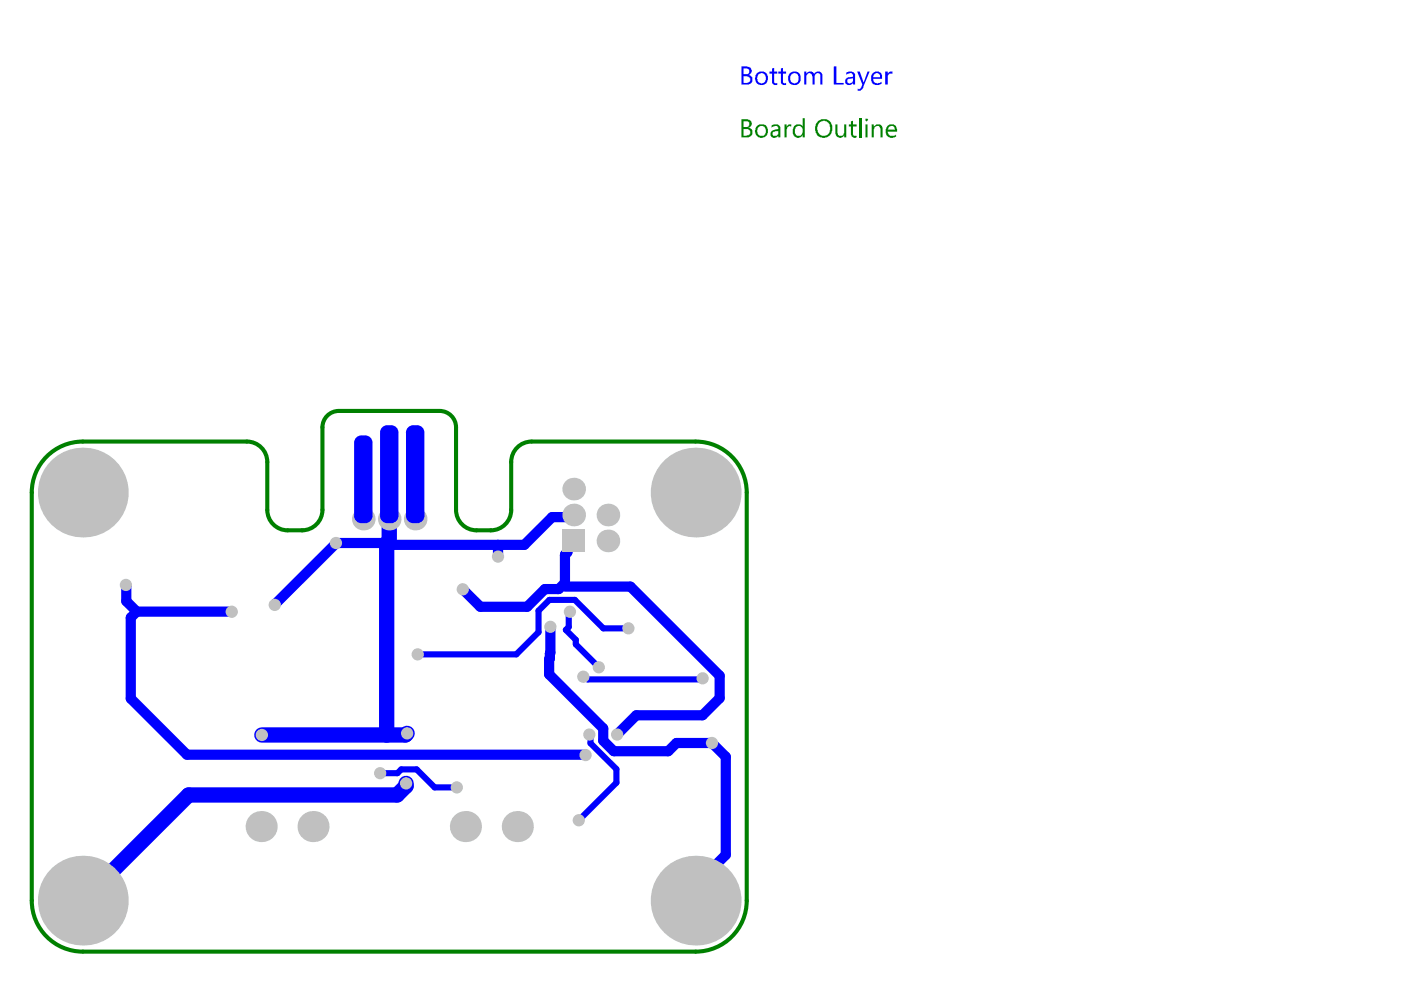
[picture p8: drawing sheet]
<svg xmlns="http://www.w3.org/2000/svg" width="297mm" height="210mm" viewBox="0 0 297 210" stroke-linecap="round" stroke-linejoin="round" font-family="sans-serif">
<path d="M17.5 93.6h34.8M56.7 97.9v10.2M68.4 90.6v17.5M71.8 87.1h21.4M96.7 90.6v17.5M108.4 97.9v10.2M112.7 93.6h34.8M6.7 104.4v86.6M61 112.4h3.2M101 112.4h3.1M158.3 104.5v86.5M17.6 201.8h129.9" fill="none" stroke="#008000" stroke-width=".87"/>
<g fill="#008000">
<path d="M166.3 26.4h.5v.5l.1-.1a.62 .62 0 0 1 .9-.4v.4h-.1a.31 .31 0 0 0-.4-.1 .31 .31 0 0 0-.2 .2l-.2 .1-.1 .4v1.7h-.5z"/>
<path d="M177.1 26.4h.5v1.6a.68 .68 0 0 0 .5 .8 .68 .68 0 0 0 .8-.4l.1-2h.4v2.7h-.4v-.4l-.1 .1a.89 .89 0 0 1-1 .4 .89 .89 0 0 1-.7-.7h-.1z"/>
<path d="M180.4 25.7l.5-.1v.8h.7v.4h-.7v1.8l.1 .2h.6v.3a.83 .83 0 0 1-1.2-.7v-1.6h-.4v-.4h.4z"/>
<path d="M157.6 25.7v1.2h.5a.62 .62 0 0 0 .8-.5 .62 .62 0 0 0-.7-.7zM157.6 27.4v1.4h.7v-.1a.59 .59 0 0 0 .8-.3l-.1-.8-.4-.2zM157.2 25.3h1.1a.94 .94 0 0 1 1 .6 .94 .94 0 0 1-.4 1.1l-.2 .1a.86 .86 0 0 1 .8 1.3l-.3 .5-.5 .2h-1.5z"/>
<path d="M160.7 27l-.1 .4a1.04 1.04 0 0 0 .2 1.1 1.04 1.04 0 0 0 1.1 .3 1.33 1.33 0 0 0 0-2l-.7-.1zM160.3 26.9a1.42 1.42 0 0 1 2-.3 1.42 1.42 0 0 1 .3 2 1.42 1.42 0 0 1-2 .3 1.54 1.54 0 0 1-.4-1.6z"/>
<path d="M163.8 28.1a.58 .58 0 0 0 .3 .7 .58 .58 0 0 0 .7-.1v-.1a.57 .57 0 0 0 .2-.8h-.6zM163.6 26.6a1.1 1.1 0 0 1 1.2-.2 1.1 1.1 0 0 1 .7 1v1.7h-.5v-.4a.86 .86 0 0 1-1.2 .4 .86 .86 0 0 1-.3-1.2l.4-.3 1.1-.2v-.3a.59 .59 0 0 0-1-.3l-.4 .2z"/>
<path d="M168.3 26.8a1.21 1.21 0 0 1 1.9 0v-1.7h.4v4h-.4v-.4a1.22 1.22 0 0 1-1.6 .3 1.22 1.22 0 0 1-.5-1.5zM168.6 27a1.65 1.65 0 0 0 .3 1.7 .88 .88 0 0 0 1.3-.8v-.4a.77 .77 0 0 0-.6-.8 .77 .77 0 0 0-.8 .3z"/>
<path d="M173.5 26.3a2.12 2.12 0 0 0 .5 2.4 1.44 1.44 0 0 0 2-1.6 1.38 1.38 0 0 0-.9-1.4 1.38 1.38 0 0 0-1.6 .6zM173.4 25.7a1.89 1.89 0 0 1 2.2-.2 1.89 1.89 0 0 1 .9 2.1 1.84 1.84 0 0 1-2.2 1.6 1.84 1.84 0 0 1-1.5-2.2l.1-.6z"/>
</g>
<path d="M182.4 25.1v4" fill="none" stroke="#008000" stroke-width=".44"/>
<g fill="#008000">
<path d="M184.8 26.4h.5v.4a1.02 1.02 0 0 1 1-.4 1.02 1.02 0 0 1 .8 .9v1.8h-.4v-1.5a.68 .68 0 0 0-.5-.9 .68 .68 0 0 0-.8 .7h-.1v1.7h-.5z"/>
<path d="M183.5 25.2a.32 .32 0 0 1 .4 0 .32 .32 0 0 1 0 .4 .32 .32 0 0 1-.4 0 .32 .32 0 0 1 0-.4zM183.5 26.4h.4v2.7h-.4z"/>
<path d="M188.4 26.9l-.2 .6h1.6l-.1-.2a.61 .61 0 0 0-.5-.6 .61 .61 0 0 0-.6 .2zM188.1 26.7a1.2 1.2 0 0 1 1.4-.3 1.2 1.2 0 0 1 .7 1.2v.3h-2v.1a1.06 1.06 0 0 0 1.8 .6v.3a1.33 1.33 0 0 1-1.6 .2 1.33 1.33 0 0 1-.6-1.5z"/>
</g>
<path d="M17.6 93.6a10.8 10.8 0 0 0-10.9 10.8M52.3 93.6a4.3 4.3 0 0 1 4.4 4.3M71.8 87.1a3.5 3.5 0 0 0-3.4 3.5M93.2 87.1a3.5 3.5 0 0 1 3.5 3.5M112.7 93.6a4.3 4.3 0 0 0-4.3 4.3M147.5 93.6a10.8 10.8 0 0 1 10.8 10.8M56.7 108.1a4.3 4.3 0 0 0 4.3 4.3M68.4 108.1a4.3 4.3 0 0 1-4.4 4.3M96.7 108.1a4.3 4.3 0 0 0 4.3 4.3M108.4 108.1a4.3 4.3 0 0 1-4.3 4.3M6.7 191a10.8 10.8 0 0 0 10.9 10.8M158.3 191a10.8 10.8 0 0 1-10.8 10.8" fill="none" stroke="#008000" stroke-width=".87"/>
<g fill="none" stroke="#00f" stroke-width="2.2">
<path d="M82.3 114.8l-.3 .3h-10.8l-12.9 13.2M82.5 114.6l-.2 .2M105.6 115.5v2.5M121.6 114.7l-1.3 1.3v1.1l-.5 .5v6l-1.3 1.3h-3l-3.7 3.8h-10l-3.7-3.8M121.6 109.2l-.4 .4h-4.1l-5.9 5.9h-28.1l-.8-.7M26.7 124l.1 3.5 2.2 2.2M29 129.7l-1.3 1.2v17.2l11.9 11.9 84.6 .1M29 129.7h.1M29 129.7h20.1M49.1 129.7h.1M116.7 132.9v5.5l-.1 1.2-.2 .2v3.2l11.5 11.4v2.6l2.2 2.3h11.6l1.7-1.8h7.6l2.9 3v20.8l-6.4 6.3v3.4M119.8 124.4h13.9l18.9 18.9v4.7l-3.7 3.7h-14l-4.1 4"/>
<path d="M130.8 155.7h.1"/>
</g>
<path d="M120.8 129.7l-.2 .2v3l-.6 .7 2.1 2.1v.9l4.9 4.9M133.2 133.2h-5.3l-6-6h-5.4l-2.3 2.3v4.5l-4.7 4.7h-20.9M123.7 143.5h.3l.6 .5h24.1l.3-.2M125 155.7l.2 .3v1.6l5.5 5.5v2.8l-8 8M80.6 163.9h3.7l.8-.8h3.2l3.9 3.8h4.7" fill="none" stroke="#00f" stroke-width="1.3"/>
<path d="M82 115.1v40.7M82.5 110.1v4.5M86.3 155.5l-.3 .3h-30.5M86.1 166.1v.6l-1.9 1.9h-44.2l-22.4 22.4" fill="none" stroke="#00f" stroke-width="3.2"/>
<g fill="#00f">
<path d="M163.7 14.5l.4-.1v.8h.7v.4h-.7v1.5a.41 .41 0 0 0 .2 .5 .41 .41 0 0 0 .5 0v.4a.82 .82 0 0 1-1.1-.7v-1.7h-.6v-.4h.6z"/>
<path d="M165.6 14.5l.4-.1v.8h.7v.4h-.7v1.5a.41 .41 0 0 0 .2 .5 .41 .41 0 0 0 .5 0v.4a.82 .82 0 0 1-1.1-.7v-1.7h-.6v-.4h.6z"/>
<path d="M170.5 15.2h.5v.4a.92 .92 0 0 1 .8-.4 .92 .92 0 0 1 .8 .5 .92 .92 0 0 1 1.1-.5 .92 .92 0 0 1 .7 1.1v1.6h-.5v-1.5a.6 .6 0 0 0-.2-.8 .6 .6 0 0 0-.8 .1l-.2 .3v1.9h-.4v-1.7h-.1a.56 .56 0 0 0-.5-.7 .56 .56 0 0 0-.6 .4l-.1 2h-.5z"/>
<path d="M176.8 14.1h.5v3.5h1.6v.3h-2.1z"/>
<path d="M181.7 15.2h.6l.8 2.4 .8-2.4h.5l-1.5 3.6-.4 .4h-.7v-.4a.45 .45 0 0 0 .5 .1 .45 .45 0 0 0 .3-.4l.2-.6z"/>
<path d="M187.7 15.2h.5v.6v-.1a.82 .82 0 0 1 1-.5v.4a.76 .76 0 0 0-.8 .2 .76 .76 0 0 0-.2 .8v1.3h-.5z"/>
<path d="M157.6 14.5v1.2h.5a.62 .62 0 0 0 .8-.5 .62 .62 0 0 0-.7-.7zM157.6 16.2v1.4h.7a.72 .72 0 0 0 .7-.4 .72 .72 0 0 0 0-.7l-.6-.3zM157.2 14.1h1.2a.92 .92 0 0 1 .9 .6 .92 .92 0 0 1-.3 1l-.3 .2a.98 .98 0 0 1 .9 .9 .98 .98 0 0 1-.6 1l-1.8 .1z"/>
<path d="M160.7 15.8a1.45 1.45 0 0 0 0 1.6 1.02 1.02 0 0 0 1.4 0 1.02 1.02 0 0 0 .2-1.4 .81 .81 0 0 0-1.5-.2zM160.4 15.6a1.44 1.44 0 0 1 2.1 0 1.44 1.44 0 0 1-.1 2.1 1.41 1.41 0 0 1-1.8 0 1.41 1.41 0 0 1-.4-1.7z"/>
<path d="M167.7 15.9a1.2 1.2 0 0 0 .6 1.8h.1a1.11 1.11 0 0 0 .9-.7 1.11 1.11 0 0 0-.2-1.2 .86 .86 0 0 0-1.4 .1zM167.4 15.5a1.48 1.48 0 0 1 2.2 .3 1.5 1.5 0 0 1-1.1 2.2 1.44 1.44 0 0 1-1.3-.8 1.44 1.44 0 0 1 .2-1.6z"/>
<path d="M179.6 16.9a.58 .58 0 0 0 .3 .7 .58 .58 0 0 0 .7-.1l.3-.2v-.7l-1 .1zM179.4 15.4a1.35 1.35 0 0 1 1.9 .3v2.2h-.4v-.3a.88 .88 0 0 1-1.1 .4 .88 .88 0 0 1-.6-1l.1-.3 .5-.3 1.1-.1a.63 .63 0 0 0-.3-.7 .63 .63 0 0 0-.7 0l-.5 .2z"/>
<path d="M185.3 15.8l-.2 .6h1.5a.68 .68 0 0 0-.4-.8 .68 .68 0 0 0-.8 .2zM184.9 15.6a1.24 1.24 0 0 1 2 .1l.1 1h-1.9a.91 .91 0 0 0 1.4 .9l.4-.2v.4a1.63 1.63 0 0 1-2.1-.3 2.78 2.78 0 0 1 .1-1.9z"/>
</g>
<g fill="#c0c0c0">
<circle cx="86.1" cy="166.1" r="1.3"/>
<circle cx="88.6" cy="138.7" r="1.3"/>
<circle cx="116.7" cy="132.9" r="1.3"/>
<circle cx="149" cy="143.8" r="1.3"/>
<circle cx="130.8" cy="155.7" r="1.3"/>
<circle cx="124.2" cy="160.1" r="1.3"/>
<circle cx="125" cy="155.7" r="1.3"/>
<circle cx="127" cy="141.5" r="1.3"/>
<circle cx="120.8" cy="129.7" r="1.3"/>
<circle cx="123.7" cy="143.5" r="1.3"/>
<circle cx="96.9" cy="166.9" r="1.3"/>
<circle cx="49.1" cy="129.7" r="1.3"/>
<circle cx="26.7" cy="124" r="1.3"/>
<circle cx="98.1" cy="124.9" r="1.3"/>
<circle cx="80.6" cy="163.9" r="1.3"/>
<circle cx="86.3" cy="155.5" r="1.3"/>
<circle cx="55.5" cy="155.8" r="1.3"/>
<circle cx="133.2" cy="133.2" r="1.3"/>
<circle cx="151" cy="157.5" r="1.3"/>
<circle cx="105.6" cy="118" r="1.3"/>
<circle cx="71.2" cy="115.1" r="1.3"/>
<circle cx="122.7" cy="173.9" r="1.3"/>
<circle cx="58.3" cy="128.3" r="1.3"/>
<circle cx="82.5" cy="97.6" r="1.3"/>
<circle cx="55.4" cy="175.3" r="3.3"/>
<circle cx="66.4" cy="175.3" r="3.3"/>
<circle cx="77" cy="110.1" r="2.4"/>
<circle cx="82.5" cy="110.1" r="2.4"/>
<circle cx="17.6" cy="191" r="9.5"/>
<circle cx="17.6" cy="104.4" r="9.5"/>
<circle cx="128.9" cy="114.7" r="2.4"/>
<circle cx="88" cy="110.1" r="2.4"/>
<circle cx="121.6" cy="109.2" r="2.4"/>
<circle cx="128.9" cy="109.2" r="2.4"/>
<circle cx="147.5" cy="104.4" r="9.5"/>
<circle cx="121.6" cy="103.7" r="2.4"/>
<circle cx="98.7" cy="175.3" r="3.3"/>
<circle cx="109.7" cy="175.3" r="3.3"/>
<circle cx="147.5" cy="191" r="9.5"/>
</g>
<path d="M119.2 112.3h4.8v4.8h-4.8z" fill-rule="evenodd" fill="#c0c0c0"/>
<g fill="#00f">
<path d="M75.1 93.8l1.5-1.5h.9l1.5 1.5v15.6l-1.5 1.5h-.9l-1.5-1.5z" fill-rule="evenodd"/>
<path d="M86.1 91.7l1.5-1.5h.9l1.5 1.5v17.7l-1.5 1.5h-.9l-1.5-1.5z" fill-rule="evenodd"/>
<path d="M80.6 91.7l1.5-1.5h.9l1.5 1.5v17.7l-1.5 1.5h-.9l-1.5-1.5z" fill-rule="evenodd"/>
</g>
<g fill="#00f">
<path d="M76.6 109.4v1.5zM75.1 109.4h1.5v1.5a1.52 1.52 0 0 1-1.5-1.5z"/>
<path d="M77.5 109.4h1.5zM77.5 109.4h1.5a1.52 1.52 0 0 1-1.5 1.5z"/>
<path d="M77.5 92.3v1.5zM77.5 92.3a1.52 1.52 0 0 1 1.5 1.5h-1.5z"/>
<path d="M75.1 93.8h1.5zM75.4 92.9l.7-.5 .5-.1v1.5h-1.5z"/>
<path d="M87.6 109.4v1.5zM86.1 109.4h1.5v1.5a1.52 1.52 0 0 1-1.5-1.5z"/>
<path d="M88.5 109.4h1.5zM88.5 109.4h1.5a1.52 1.52 0 0 1-1.5 1.5z"/>
<path d="M88.5 90.2v1.5zM88.5 90.2a1.52 1.52 0 0 1 1.5 1.5h-1.5z"/>
<path d="M86.1 91.7h1.5zM86.4 90.8l.7-.6h.5v1.5h-1.5z"/>
<path d="M82.1 109.4v1.5zM80.6 109.4h1.5v1.5a1.52 1.52 0 0 1-1.5-1.5z"/>
<path d="M83 109.4h1.5zM83 109.4h1.5a1.52 1.52 0 0 1-1.5 1.5z"/>
<path d="M83 90.2v1.5zM83 90.2a1.52 1.52 0 0 1 1.5 1.5h-1.5z"/>
<path d="M80.6 91.7h1.5zM80.9 90.8l.7-.6h.5v1.5h-1.5z"/>
</g>
</svg>
